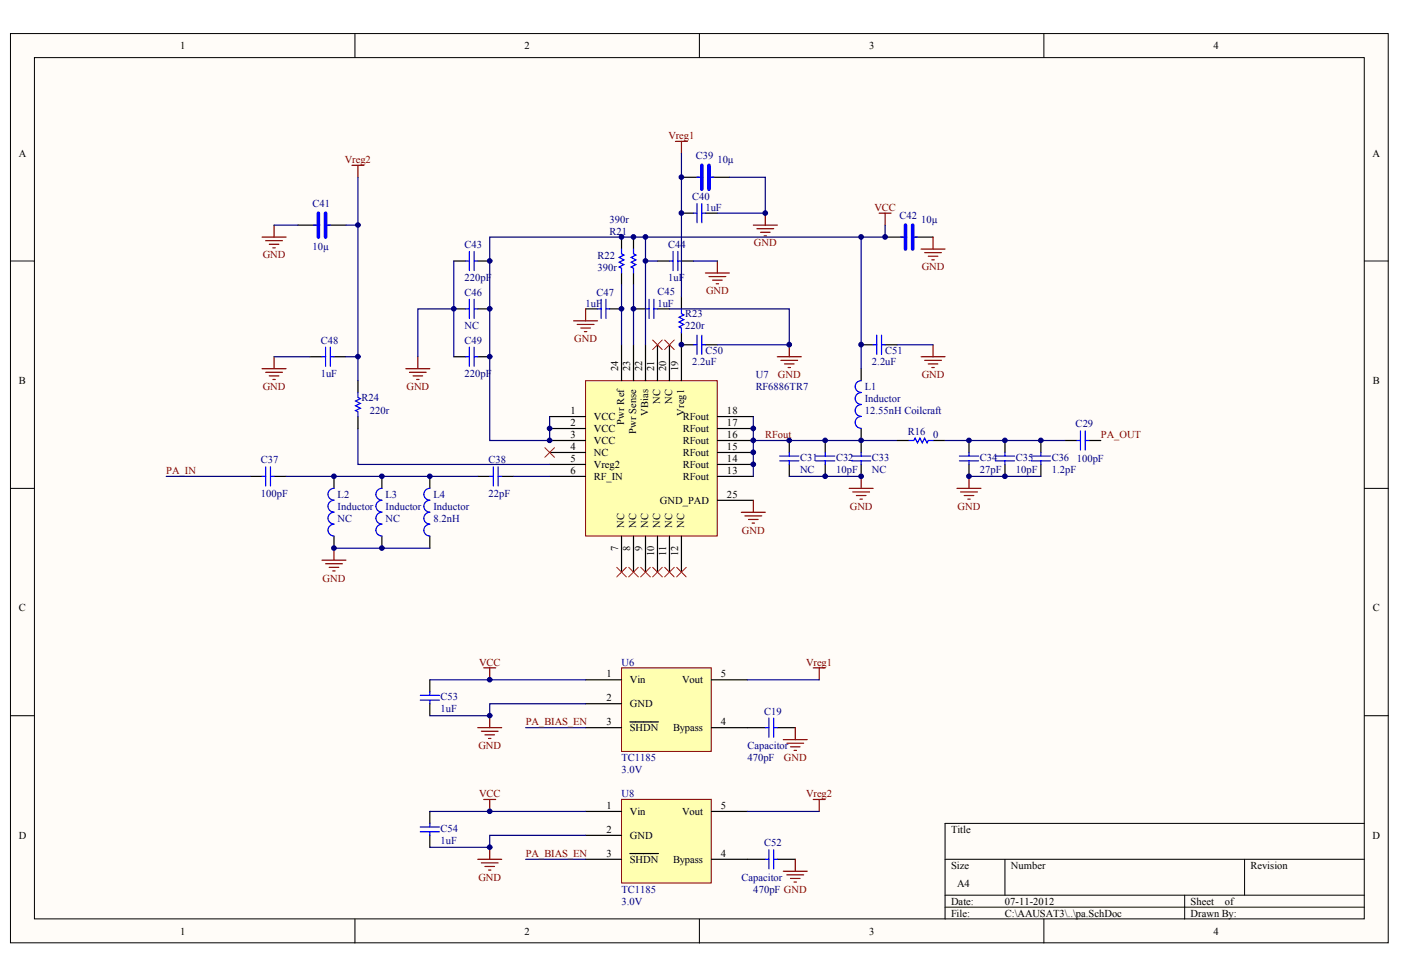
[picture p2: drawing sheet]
<svg xmlns="http://www.w3.org/2000/svg" width="289mm" height="202mm" viewBox="0 0 289 202" stroke-linecap="round" stroke-linejoin="round" font-family="sans-serif">
<defs><g id="words">
<g font-size="2.2">
<text x="37.1" y="10.1">1</text>
<text x="108.2" y="10.1">2</text>
<text x="179.2" y="10.1">3</text>
<text x="250.3" y="10.1">4</text>
<text x="3.9" y="32.3">A</text>
<text x="283.1" y="32.3">A</text>
<text x="3.9" y="79.2">B</text>
<text x="283.1" y="79.2">B</text>
<text x="117.7" y="85.4">1</text>
<text x="117.7" y="87.9">2</text>
<text x="122.5" y="86.7">VCC</text>
<text x="122.5" y="89.1">VCC</text>
<text x="140.8" y="89.1">RFout</text>
<text x="140.8" y="86.7">RFout</text>
<text x="149.9" y="87.9">17</text>
<text x="149.9" y="85.4">18</text>
<text x="117.7" y="90.4">3</text>
<text x="117.7" y="92.8">4</text>
<text x="117.7" y="95.3">5</text>
<text x="122.5" y="91.6">VCC</text>
<text x="122.5" y="94.1">NC</text>
<text x="140.8" y="94.1">RFout</text>
<text x="140.8" y="91.6">RFout</text>
<text x="149.9" y="95.3">14</text>
<text x="149.9" y="92.8">15</text>
<text x="149.9" y="90.4">16</text>
<text x="117.7" y="97.8">6</text>
<text x="122.5" y="96.5">Vreg2</text>
<text x="122.5" y="99">RF_IN</text>
<text x="140.8" y="99">RFout</text>
<text x="140.8" y="96.5">RFout</text>
<text x="149.9" y="97.8">13</text>
<text x="136.1" y="104">GND_PAD</text>
<text x="149.9" y="102.7">25</text>
<text x="3.9" y="126.1">C</text>
<text x="283.1" y="126.1">C</text>
<text x="125.1" y="139.7">1</text>
<text x="129.9" y="141">Vin</text>
<text x="140.7" y="141">Vout</text>
<text x="148.7" y="139.7">5</text>
<text x="125.1" y="144.7">2</text>
<text x="125.1" y="149.6">3</text>
<text x="129.9" y="145.9">GND</text>
<text x="148.7" y="149.6">4</text>
<text x="129.9" y="150.8">SHDN</text>
<text x="138.8" y="150.8">Bypass</text>
<text x="125.1" y="166.9">1</text>
<text x="148.7" y="166.9">5</text>
<text x="3.9" y="173">D</text>
<text x="125.1" y="171.8">2</text>
<text x="129.9" y="168.1">Vin</text>
<text x="129.9" y="173.1">GND</text>
<text x="140.7" y="168.1">Vout</text>
<text x="196.1" y="171.8">Title</text>
<text x="283.1" y="173">D</text>
<text x="125.1" y="176.8">3</text>
<text x="129.9" y="178">SHDN</text>
<text x="138.8" y="178">Bypass</text>
<text x="148.7" y="176.8">4</text>
<text x="196.1" y="179.2">Size</text>
<text x="208.5" y="179.2">Number</text>
<text x="257.9" y="179.2">Revision</text>
<text x="197.4" y="182.9">A4</text>
<text x="196.1" y="186.6">Date:</text>
<text x="196.1" y="189.1">File:</text>
<text x="207.2" y="186.6">07-11-2012</text>
<text x="207.2" y="189.1">C:\AAUSAT3\..\pa.SchDoc</text>
<text x="245.5" y="186.6">Sheet</text>
<text x="245.5" y="189.1">Drawn By:</text>
<text x="252.6" y="186.6">of</text>
<text x="37.1" y="192.8">1</text>
<text x="108.2" y="192.8">2</text>
<text x="179.2" y="192.8">3</text>
<text x="250.3" y="192.8">4</text>
</g>
<g font-size="2.2" fill="#800000">
<text x="137.8" y="28.7">Vreg1</text>
<text x="71.1" y="33.6">Vreg2</text>
<text x="180.3" y="43.5">VCC</text>
<text x="54.2" y="53.3">GND</text>
<text x="155.5" y="50.8">GND</text>
<text x="190.1" y="55.8">GND</text>
<text x="145.6" y="60.7">GND</text>
<text x="118.4" y="70.6">GND</text>
<text x="160.4" y="78">GND</text>
<text x="190.1" y="78">GND</text>
<text x="54.2" y="80.5">GND</text>
<text x="83.8" y="80.5">GND</text>
<text x="157.8" y="90.4">RFout</text>
<text x="227" y="90.4">PA_OUT</text>
<text x="34.3" y="97.8">PA_IN</text>
<text x="175.2" y="105.1">GND</text>
<text x="197.5" y="105.1">GND</text>
<text x="153" y="110.1">GND</text>
<text x="66.5" y="119.9">GND</text>
<text x="98.8" y="137.3">VCC</text>
<text x="166.3" y="137.3">Vreg1</text>
<text x="108.4" y="149.6">PA_BIAS_EN</text>
<text x="98.6" y="154.5">GND</text>
<text x="161.7" y="157">GND</text>
<text x="98.8" y="164.4">VCC</text>
<text x="166.3" y="164.4">Vreg2</text>
<text x="108.4" y="176.8">PA_BIAS_EN</text>
<text x="98.6" y="181.6">GND</text>
</g>
<g font-size="2.2" fill="#000080">
<text x="143.5" y="32.9">C39</text>
<text x="147.9" y="33.6">10µ</text>
<text x="142.8" y="41.3">C40</text>
<text x="64.4" y="42.7">C41</text>
<text x="125.7" y="46">390r</text>
<text x="145.5" y="43.5">1uF</text>
<text x="185.5" y="45.2">C42</text>
<text x="190" y="46">10µ</text>
<text x="64.4" y="51.6">10µ</text>
<text x="95.8" y="51.1">C43</text>
<text x="123.2" y="53.4">R22</text>
<text x="125.7" y="48.4">R21</text>
<text x="137.8" y="51.1">C44</text>
<text x="95.8" y="58">220pF</text>
<text x="123.2" y="55.8">390r</text>
<text x="137.8" y="58">1uF</text>
<text x="95.8" y="61">C46</text>
<text x="120.8" y="63.2">1uF</text>
<text x="123" y="61">C47</text>
<text x="135.6" y="63.2">1uF</text>
<text x="135.6" y="60.8">C45</text>
<text x="141.3" y="65.5">R23</text>
<text x="66.2" y="70.9">C48</text>
<text x="95.8" y="70.9">C49</text>
<text x="95.8" y="67.9">NC</text>
<text x="141.3" y="67.9">220r</text>
<text x="66.2" y="77.8">1uF</text>
<text x="95.8" y="77.8">220pF</text>
<text x="142.8" y="75.3">2.2uF</text>
<text x="145.5" y="73.1">C50</text>
<text x="179.8" y="75.3">2.2uF</text>
<text x="182.5" y="73.1">C51</text>
<text x="74.6" y="82.7">R24</text>
<text x="155.9" y="78">U7</text>
<text x="155.9" y="80.5">RF6886TR7</text>
<text x="178.3" y="80.5">L1</text>
<text x="178.3" y="83">Inductor</text>
<text x="76.3" y="85.4">220r</text>
<text x="178.3" y="85.4">12.55nH Coilcraft</text>
<text x="187.2" y="89.6">R16</text>
<text x="221.8" y="88.2">C29</text>
<text x="53.8" y="95.6">C37</text>
<text x="100.7" y="95.6">C38</text>
<text x="165" y="95.1">C31</text>
<text x="172.4" y="95.1">C32</text>
<text x="179.8" y="95.1">C33</text>
<text x="192.4" y="90.4">0</text>
<text x="202.1" y="95.1">C34</text>
<text x="209.5" y="95.1">C35</text>
<text x="216.9" y="95.1">C36</text>
<text x="222.1" y="95.3">100pF</text>
<text x="165" y="97.5">NC</text>
<text x="172.4" y="97.5">10pF</text>
<text x="179.8" y="97.5">NC</text>
<text x="202.1" y="97.5">27pF</text>
<text x="209.5" y="97.5">10pF</text>
<text x="216.9" y="97.5">1.2pF</text>
<text x="53.8" y="102.5">100pF</text>
<text x="69.6" y="107.7">NC</text>
<text x="69.6" y="102.7">L2</text>
<text x="69.6" y="105.2">Inductor</text>
<text x="79.5" y="107.7">NC</text>
<text x="79.5" y="102.7">L3</text>
<text x="79.5" y="105.2">Inductor</text>
<text x="89.4" y="107.7">8.2nH</text>
<text x="89.4" y="102.7">L4</text>
<text x="89.4" y="105.2">Inductor</text>
<text x="100.7" y="102.5">22pF</text>
<text x="128.2" y="137.3">U6</text>
<text x="90.9" y="146.9">1uF</text>
<text x="90.9" y="144.4">C53</text>
<text x="157.6" y="147.4">C19</text>
<text x="154.1" y="154.5">Capacitor</text>
<text x="128.2" y="159.5">3.0V</text>
<text x="128.2" y="157">TC1185</text>
<text x="154.1" y="157">470pF</text>
<text x="128.2" y="164.4">U8</text>
<text x="90.9" y="171.6">C54</text>
<text x="90.9" y="174">1uF</text>
<text x="157.6" y="174.5">C52</text>
<text x="128.2" y="184.2">TC1185</text>
<text x="152.9" y="181.7">Capacitor</text>
<text x="155.4" y="184.2">470pF GND</text>
<text x="128.2" y="186.6">3.0V</text>
</g>
<g font-size="2.1">
<text x="127.5" y="76.5" transform="rotate(-90 127.5 76.5)">24</text>
<text x="130" y="76.5" transform="rotate(-90 130 76.5)">23</text>
<text x="132.4" y="76.5" transform="rotate(-90 132.4 76.5)">22</text>
<text x="134.9" y="76.5" transform="rotate(-90 134.9 76.5)">21</text>
<text x="137.4" y="76.5" transform="rotate(-90 137.4 76.5)">20</text>
<text x="139.9" y="76.5" transform="rotate(-90 139.9 76.5)">19</text>
<text x="136.1" y="83.3" transform="rotate(-90 136.1 83.3)">NC</text>
<text x="138.6" y="83.3" transform="rotate(-90 138.6 83.3)">NC</text>
<text x="128.7" y="87.6" transform="rotate(-90 128.7 87.6)">Pwr Ref</text>
<text x="131.2" y="89.6" transform="rotate(-90 131.2 89.6)">Pwr Sense</text>
<text x="133.7" y="85.8" transform="rotate(-90 133.7 85.8)">VBias</text>
<text x="141.1" y="85.8" transform="rotate(-90 141.1 85.8)">Vreg1</text>
<text x="127.5" y="113.7" transform="rotate(-90 127.5 113.7)">7</text>
<text x="128.7" y="108.9" transform="rotate(-90 128.7 108.9)">NC</text>
<text x="130" y="113.7" transform="rotate(-90 130 113.7)">8</text>
<text x="131.2" y="108.9" transform="rotate(-90 131.2 108.9)">NC</text>
<text x="132.4" y="113.7" transform="rotate(-90 132.4 113.7)">9</text>
<text x="133.7" y="108.9" transform="rotate(-90 133.7 108.9)">NC</text>
<text x="136.1" y="108.9" transform="rotate(-90 136.1 108.9)">NC</text>
<text x="138.6" y="108.9" transform="rotate(-90 138.6 108.9)">NC</text>
<text x="141.1" y="108.9" transform="rotate(-90 141.1 108.9)">NC</text>
<text x="134.9" y="114.8" transform="rotate(-90 134.9 114.8)">10</text>
<text x="137.4" y="114.8" transform="rotate(-90 137.4 114.8)">11</text>
<text x="139.9" y="114.8" transform="rotate(-90 139.9 114.8)">12</text>
</g>
</g></defs>
<g fill="#fffcf8" stroke="#000" stroke-width=".21">
<path d="M2.2 6.9h284.1v187.6h-284.1z"/>
<path d="M7.1 11.9h274.3v177.6h-274.3z"/>
</g>
<g fill="none" stroke="#000" stroke-width=".21">
<path d="M73.2 6.9v5M144.2 6.9v5M215.3 6.9v5M2.2 53.8h4.9M281.4 53.8h4.9M2.2 100.7h4.9M281.4 100.7h4.9M2.2 147.6h4.9M281.4 147.6h4.9M194.9 177.2h86.5M207.2 177.2v7.4M256.7 177.2v7.4"/>
<path d="M281.4 169.8h-86.5v19.8M73.2 189.6v4.9M144.2 189.6v4.9M194.9 184.6h86.5M194.9 187.1h86.5M215.3 189.6v4.9M244.3 184.6v5"/>
</g>
<path d="M120.8 78.5h27.1v32.1h-27.1z" fill="#ffffb0" stroke="#800000" stroke-width=".21"/>
<g fill="none" stroke="#000" stroke-width=".25">
<path d="M140.5 36.6h3.7M146.7 36.6h3.7M61.5 46.4h3.7M67.6 46.4h3.7M93.6 53.8h2.5M98.5 53.8h2.5M128.2 48.9v2.5M128.2 56.3v2.5M130.6 48.9v2.5M130.6 56.3v2.5M135.6 53.8h2.5M140.5 53.8h2.5"/>
<path d="M140.5 44h2.5M145.5 44h2.4M182.5 48.9h3.7M188.7 48.9h3.7M63.9 73.6h2.5M68.9 73.6h2.4M73.8 78.5v2.5M93.6 63.7h2.5M93.6 73.6h2.5M98.5 63.7h2.5M98.5 73.6h2.5M120.8 63.7h2.4"/>
<path d="M125.7 63.7h2.5M128.2 71.1v7.4M130.6 71.1v7.4M130.6 63.7h2.5M133.1 71.1v7.4M135.6 71.1v7.4M135.6 63.7h2.5M138.1 71.1v7.4M140.5 61.2v2.5M140.5 68.6v9.9M140.5 71.1h2.5M145.5 71.1h2.4"/>
<path d="M177.6 76.1v2.4M177.6 71.1h2.5M182.5 71.1h2.5M51.6 98.3h2.4M56.5 98.3h2.5M68.9 98.3v2.4M73.8 85.9v2.5M78.8 98.3v2.4M88.6 98.3v2.4M98.5 98.3h2.5M103.5 98.3h2.4M113.4 85.9h7.4"/>
<path d="M113.4 88.4h7.4M113.4 90.9h7.4M113.4 93.3h7.4M113.4 95.8h7.4M113.4 98.3h7.4M147.9 85.9h7.5M147.9 88.4h7.5M147.9 90.9h7.5M147.9 93.3h7.5M147.9 95.8h7.5M147.9 98.3h7.5M162.8 90.9v2.4"/>
<path d="M162.8 95.8v2.5M170.2 90.9v2.4M170.2 95.8v2.5M177.6 88.4v4.9M177.6 95.8v2.5M185 90.9h2.5M192.4 90.9h2.5M199.8 90.9v2.4M199.8 95.8v2.5M207.2 90.9v2.4M207.2 95.8v2.5M214.7 90.9v2.4"/>
<path d="M214.7 95.8v2.5M219.6 90.9h2.5M224.5 90.9h2.5M68.9 110.6v2.5M78.8 110.6v2.5M88.6 110.6v2.5M128.2 110.6v7.4M130.6 110.6v7.4M133.1 110.6v7.4M135.6 110.6v7.4M138.1 110.6v7.4M140.5 110.6v7.4"/>
<path d="M147.9 103.2h7.5"/>
</g>
<g fill="none" stroke="#f00" stroke-width=".21">
<path d="M134.6 70.1l2 2M136.6 70.1l-2 2M137.1 70.1l1.9 2M139 70.1l-1.9 2M112.4 92.3l1.9 2M114.3 92.3l-1.9 2M127.2 117l2 2M129.2 117l-2 2M129.7 117l1.9 2M131.6 117l-1.9 2M132.1 117l2 2M134.1 117l-2 2"/>
<path d="M134.6 117l2 2M136.6 117l-2 2M137.1 117l1.9 2M139 117l-1.9 2M139.5 117l2 2M141.5 117l-2 2"/>
</g>
<g fill="none" stroke="#800000" stroke-width=".25">
<path d="M72.6 34.1h2.5M73.8 34.1v2.5M139.3 29.2h2.5M140.5 29.2v2.4M54 48.9h5M54.8 49.6h3.4M55.5 50.4h2M56.3 51.1h.5M56.5 46.4v2.5M145.5 56.3h4.9M146.2 57h3.5M147 57.8h1.9"/>
<path d="M147.7 58.5h.5M147.9 53.8v2.5M155.4 46.4h4.9M156.1 47.2h3.5M156.8 47.9h2M157.6 48.7h.5M157.8 44v2.4M181.3 44h2.5M182.5 44v2.4M190 51.4h4.9M190.7 52.1h3.5M191.4 52.9h2"/>
<path d="M192.2 53.6h.5M192.4 48.9v2.5M54 76.1h5M54.8 76.8h3.4M55.5 77.5h2M56.3 78.3h.5M56.5 73.6v2.5M83.7 76.1h4.9M84.4 76.8h3.5M85.2 77.5h2M85.9 78.3h.5M86.2 73.6v2.5"/>
<path d="M118.3 66.2h4.9M119 66.9h3.5M119.8 67.7h2M120.5 68.4h.5M120.8 63.7v2.5M160.3 73.6h4.9M161 74.3h3.5M161.8 75.1h2M162.5 75.8h.5M162.8 71.1v2.5M190 73.6h4.9M190.7 74.3h3.5"/>
<path d="M191.4 75.1h2M192.2 75.8h.5M192.4 71.1v2.5M177.6 98.3v2.4M199.8 98.3v2.4M66.4 115.5h4.9M67.1 116.3h3.5M67.9 117h2M68.6 117.8h.5M68.9 113.1v2.4M152.9 105.7h4.9M153.6 106.4h3.5"/>
<path d="M154.4 107.2h1.9M155.1 107.9h.5M155.4 103.2v2.5M175.1 100.7h5M175.9 101.5h3.4M176.6 102.2h2M177.3 103h.5M197.4 100.7h4.9M198.1 101.5h3.5M198.8 102.2h2M199.6 103h.5M167.7 137.8h2.5"/>
<path d="M168.9 137.8v2.4M167.7 164.9h2.5M168.9 164.9v2.5"/>
</g>
<g fill="none" stroke="#000080" stroke-width=".25">
<path d="M73.8 36.6v37M140.5 31.6v29.6M150.4 36.6h7.4v7.4h-9.9M56.5 46.4h5M71.3 46.4h2.5M93.6 53.8v19.8M128.2 58.8v12.3M130.6 58.8v12.3M133.1 48.9v22.2M133.1 53.8h2.5M143 53.8h4.9M177.6 48.9v27.2"/>
<path d="M182.5 46.4v2.5h-81.5v42h12.4v-5M56.5 73.6h7.4M71.3 73.6h2.5v4.9M93.6 63.7h-7.4v9.9M138.1 63.7h24.7v7.4h-14.9M185 71.1h7.4M34.3 98.3h17.3M59 98.3h39.5M73.8 88.4v7.4h39.6M105.9 98.3h7.5M155.4 85.9v12.4M155.4 90.9h29.6"/>
<path d="M162.8 98.3h14.8M194.9 90.9h24.7M199.8 98.3h14.9M68.9 113.1h19.7"/>
</g>
<g fill="none" stroke="#00f" stroke-width=".25">
<path d="M143.7 36.6h1.3M146 36.6h1.2M64.7 46.4h1.2M66.9 46.4h1.2M96.1 53.8h.7M96.8 51.9v3.9M97.8 51.9v3.9M97.8 53.8h.7M128.2 51.4v1l.5 .2-1 .5 1 .5-1 .5 1 .5-1 .5 .5 .2v1M130.6 51.4v1l.5 .2-.9 .5 .9 .5-.9 .5 .9 .5-.9 .5 .4 .2v1M138.1 53.8h.7M138.8 51.9v3.9"/>
<path d="M139.8 53.8h.7M139.8 51.9v3.9M143 44h.7M143.7 42v3.9M144.7 42v3.9M144.7 44h.8M185.7 48.9h1.3M188 48.9h1.2M66.4 73.6h.7M67.1 71.6v4M68.1 73.6h.8M68.1 71.6v4"/>
<path d="M96.1 63.7h.7M96.1 73.6h.7M96.8 61.7v4M96.8 71.6v4M97.8 63.7h.7M97.8 61.7v4M97.8 71.6v4M97.8 73.6h.7M123.2 63.7h.8M124 61.7v4M125 61.7v4M125 63.7h.7"/>
<path d="M133.1 63.7h.8M133.9 61.7v4M134.8 63.7h.8M134.8 61.7v4M140.5 63.7v1l.5 .2-1 .5 1 .5-1 .5 1 .5-1 .5 .5 .3v.9M143 71.1h.7M143.7 69.1v4M144.7 69.1v4M144.7 71.1h.8M177.6 78.5a1.21 1.21 0 0 0-1.2 1.2 1.21 1.21 0 0 0 1.2 1.2M180.1 71.1h.7M180.8 69.1v4"/>
<path d="M181.8 71.1h.7M181.8 69.1v4M54 98.3h.8M54.8 96.3v3.9M55.8 96.3v3.9M55.8 98.3h.7M73.8 81v1l.5 .2-1 .5 1 .5-1 .5 1 .5-1 .5 .5 .2v1M101 98.3h.7M101.7 96.3v3.9M102.7 98.3h.8M102.7 96.3v3.9M160.8 94.1h3.9"/>
<path d="M160.8 95.1h3.9M162.8 93.3v.8M162.8 95.1v.7M168.2 94.1h4M168.2 95.1h4M170.2 93.3v.8M170.2 95.1v.7M175.6 94.1h4M175.6 95.1h4M177.6 83.5a1.22 1.22 0 0 0-1.2 1.2 1.22 1.22 0 0 0 1.2 1.2 1.22 1.22 0 0 0-1.2 1.2 1.22 1.22 0 0 0 1.2 1.2M177.6 81a1.21 1.21 0 0 0-1.2 1.2 1.21 1.21 0 0 0 1.2 1.2M177.6 93.3v.8"/>
<path d="M177.6 95.1v.7M187.5 90.9h1l.2-.5 .5 1 .5-1 .5 1 .5-1 .5 1 .2-.5h1M197.9 94.1h3.9M197.9 95.1h3.9M199.8 93.3v.8M199.8 95.1v.7M205.3 94.1h3.9M205.3 95.1h3.9M207.2 93.3v.8M207.2 95.1v.7M212.7 94.1h3.9M212.7 95.1h3.9"/>
<path d="M214.7 93.3v.8M214.7 95.1v.7M222.1 90.9h.7M222.8 88.9v3.9M223.8 88.9v3.9M223.8 90.9h.7M68.9 108.1a1.21 1.21 0 0 0-1.3 1.2 1.21 1.21 0 0 0 1.3 1.3M68.9 105.7a1.21 1.21 0 0 0-1.3 1.2 1.21 1.21 0 0 0 1.3 1.2M68.9 103.2a1.21 1.21 0 0 0-1.3 1.2 1.21 1.21 0 0 0 1.3 1.2M68.9 100.7a1.21 1.21 0 0 0-1.3 1.2 1.21 1.21 0 0 0 1.3 1.3M78.8 108.1a1.21 1.21 0 0 0-1.3 1.2 1.21 1.21 0 0 0 1.3 1.3M78.8 105.7a1.21 1.21 0 0 0-1.3 1.2 1.21 1.21 0 0 0 1.3 1.2"/>
<path d="M78.8 103.2a1.21 1.21 0 0 0-1.3 1.2 1.21 1.21 0 0 0 1.3 1.2M78.8 100.7a1.21 1.21 0 0 0-1.3 1.2 1.21 1.21 0 0 0 1.3 1.3M88.6 108.1a1.21 1.21 0 0 0-1.2 1.2 1.21 1.21 0 0 0 1.2 1.3M88.6 105.7a1.21 1.21 0 0 0-1.2 1.2 1.21 1.21 0 0 0 1.2 1.2M88.6 103.2a1.21 1.21 0 0 0-1.2 1.2 1.21 1.21 0 0 0 1.2 1.2M88.6 100.7a1.21 1.21 0 0 0-1.2 1.2 1.21 1.21 0 0 0 1.2 1.3"/>
</g>
<path d="M144.7 34.1v4.9M146.2 34.1v4.9M65.7 44v4.9M67.1 44v4.9M186.7 46.4v5M188.2 46.4v5" fill="none" stroke="#00f" stroke-width=".74"/>
<path d="M128.2 137.8h18.5v17.2h-18.5z" fill="#ffffb0" stroke="#800000" stroke-width=".21"/>
<path d="M120.8 140.2h7.4M120.8 145.2h7.4M120.8 150.1h7.4M129.9 148.9h5.9M146.7 140.2h7.4M146.7 150.1h7.4" fill="none" stroke="#000" stroke-width=".25"/>
<path d="M128.2 164.9h18.5v17.2h-18.5z" fill="#ffffb0" stroke="#800000" stroke-width=".21"/>
<g fill="none" stroke="#000" stroke-width=".25">
<path d="M88.6 140.2v2.5M88.6 145.2v2.4M154.1 150.1h3.7M160.3 150.1h3.7M88.6 167.4v2.4M88.6 172.3v2.5M120.8 167.4h7.4M120.8 172.3h7.4M120.8 177.2h7.4M129.9 176.1h5.9M146.7 167.4h7.4M146.7 177.2h11.1"/>
<path d="M160.3 177.2h3.7"/>
</g>
<path d="M88.6 140.2h32.2M108.4 150.1h12.4M120.8 145.2h-19.8v2.4h-12.4M154.1 140.2h14.8M88.6 167.4h32.2M108.4 177.2h12.4M120.8 172.3h-19.8v2.5h-12.4M154.1 167.4h14.8" fill="none" stroke="#000080" stroke-width=".25"/>
<g fill="none" stroke="#800000" stroke-width=".25">
<path d="M99.8 137.8h2.4M101 137.8v2.4M98.5 150.1h5M99.3 150.8h3.4M100 151.6h2M100.7 152.3h.5M101 147.6v2.5M161.5 152.6h5M162.3 153.3h3.4M163 154h2M163.8 154.8h.5M164 150.1v2.5"/>
<path d="M98.5 177.2h5M99.3 178h3.4M99.8 164.9h2.4M100 178.7h2M100.7 179.5h.5M101 164.9v2.5M101 174.8v2.4M161.5 179.7h5M164 177.2v2.5M162.3 180.5h3.4M163 181.2h2M163.8 181.9h.5"/>
</g>
<g fill="none" stroke="#00f" stroke-width=".25">
<path d="M86.7 143.4h3.9M86.7 144.4h3.9M88.6 142.7v.7M88.6 144.4v.8M157.8 150.1h.8M158.6 148.1v4M159.6 148.1v4M159.6 150.1h.7M86.7 170.6h3.9M86.7 171.6h3.9M88.6 169.8v.8M88.6 171.6v.7"/>
<path d="M157.8 177.2h.8M158.6 175.3v3.9M159.6 175.3v3.9M159.6 177.2h.7"/>
</g>
<g fill="#000080" stroke="#000080" stroke-width=".21">
<circle cx="68.9" cy="113" r=".48"/>
<circle cx="68.9" cy="98.2" r=".48"/>
<circle cx="73.8" cy="73.6" r=".48"/>
<circle cx="73.8" cy="46.4" r=".48"/>
<circle cx="78.8" cy="113" r=".48"/>
<circle cx="78.8" cy="98.2" r=".48"/>
<circle cx="88.6" cy="98.2" r=".48"/>
<circle cx="93.6" cy="63.7" r=".48"/>
<circle cx="101" cy="174.8" r=".48"/>
<circle cx="101" cy="167.3" r=".48"/>
<circle cx="101" cy="147.6" r=".48"/>
<circle cx="101" cy="140.2" r=".48"/>
<circle cx="101" cy="73.6" r=".48"/>
<circle cx="101" cy="63.7" r=".48"/>
<circle cx="101" cy="53.8" r=".48"/>
<circle cx="113.3" cy="90.8" r=".48"/>
<circle cx="113.3" cy="88.4" r=".48"/>
<circle cx="128.2" cy="63.7" r=".48"/>
<circle cx="128.2" cy="48.9" r=".48"/>
<circle cx="130.6" cy="63.7" r=".48"/>
<circle cx="130.6" cy="48.9" r=".48"/>
<circle cx="133.1" cy="53.8" r=".48"/>
<circle cx="133.1" cy="48.9" r=".48"/>
<circle cx="140.5" cy="71.1" r=".48"/>
<circle cx="140.5" cy="43.9" r=".48"/>
<circle cx="140.5" cy="36.5" r=".48"/>
<circle cx="155.4" cy="95.8" r=".48"/>
<circle cx="155.3" cy="93.3" r=".48"/>
<circle cx="155.4" cy="90.8" r=".48"/>
<circle cx="155.4" cy="88.4" r=".48"/>
<circle cx="157.8" cy="43.9" r=".48"/>
<circle cx="162.8" cy="90.8" r=".48"/>
<circle cx="162.8" cy="71.1" r=".48"/>
<circle cx="170.2" cy="98.2" r=".48"/>
<circle cx="170.2" cy="90.8" r=".48"/>
<circle cx="177.6" cy="98.2" r=".48"/>
<circle cx="177.6" cy="90.8" r=".48"/>
<circle cx="177.6" cy="71.1" r=".48"/>
<circle cx="177.6" cy="48.9" r=".48"/>
<circle cx="182.5" cy="48.9" r=".48"/>
<circle cx="199.8" cy="98.2" r=".48"/>
<circle cx="199.8" cy="90.8" r=".48"/>
<circle cx="207.2" cy="98.2" r=".48"/>
<circle cx="207.2" cy="90.8" r=".48"/>
<circle cx="214.7" cy="90.8" r=".48"/>
</g>
<use href="#words"/>
</svg>
